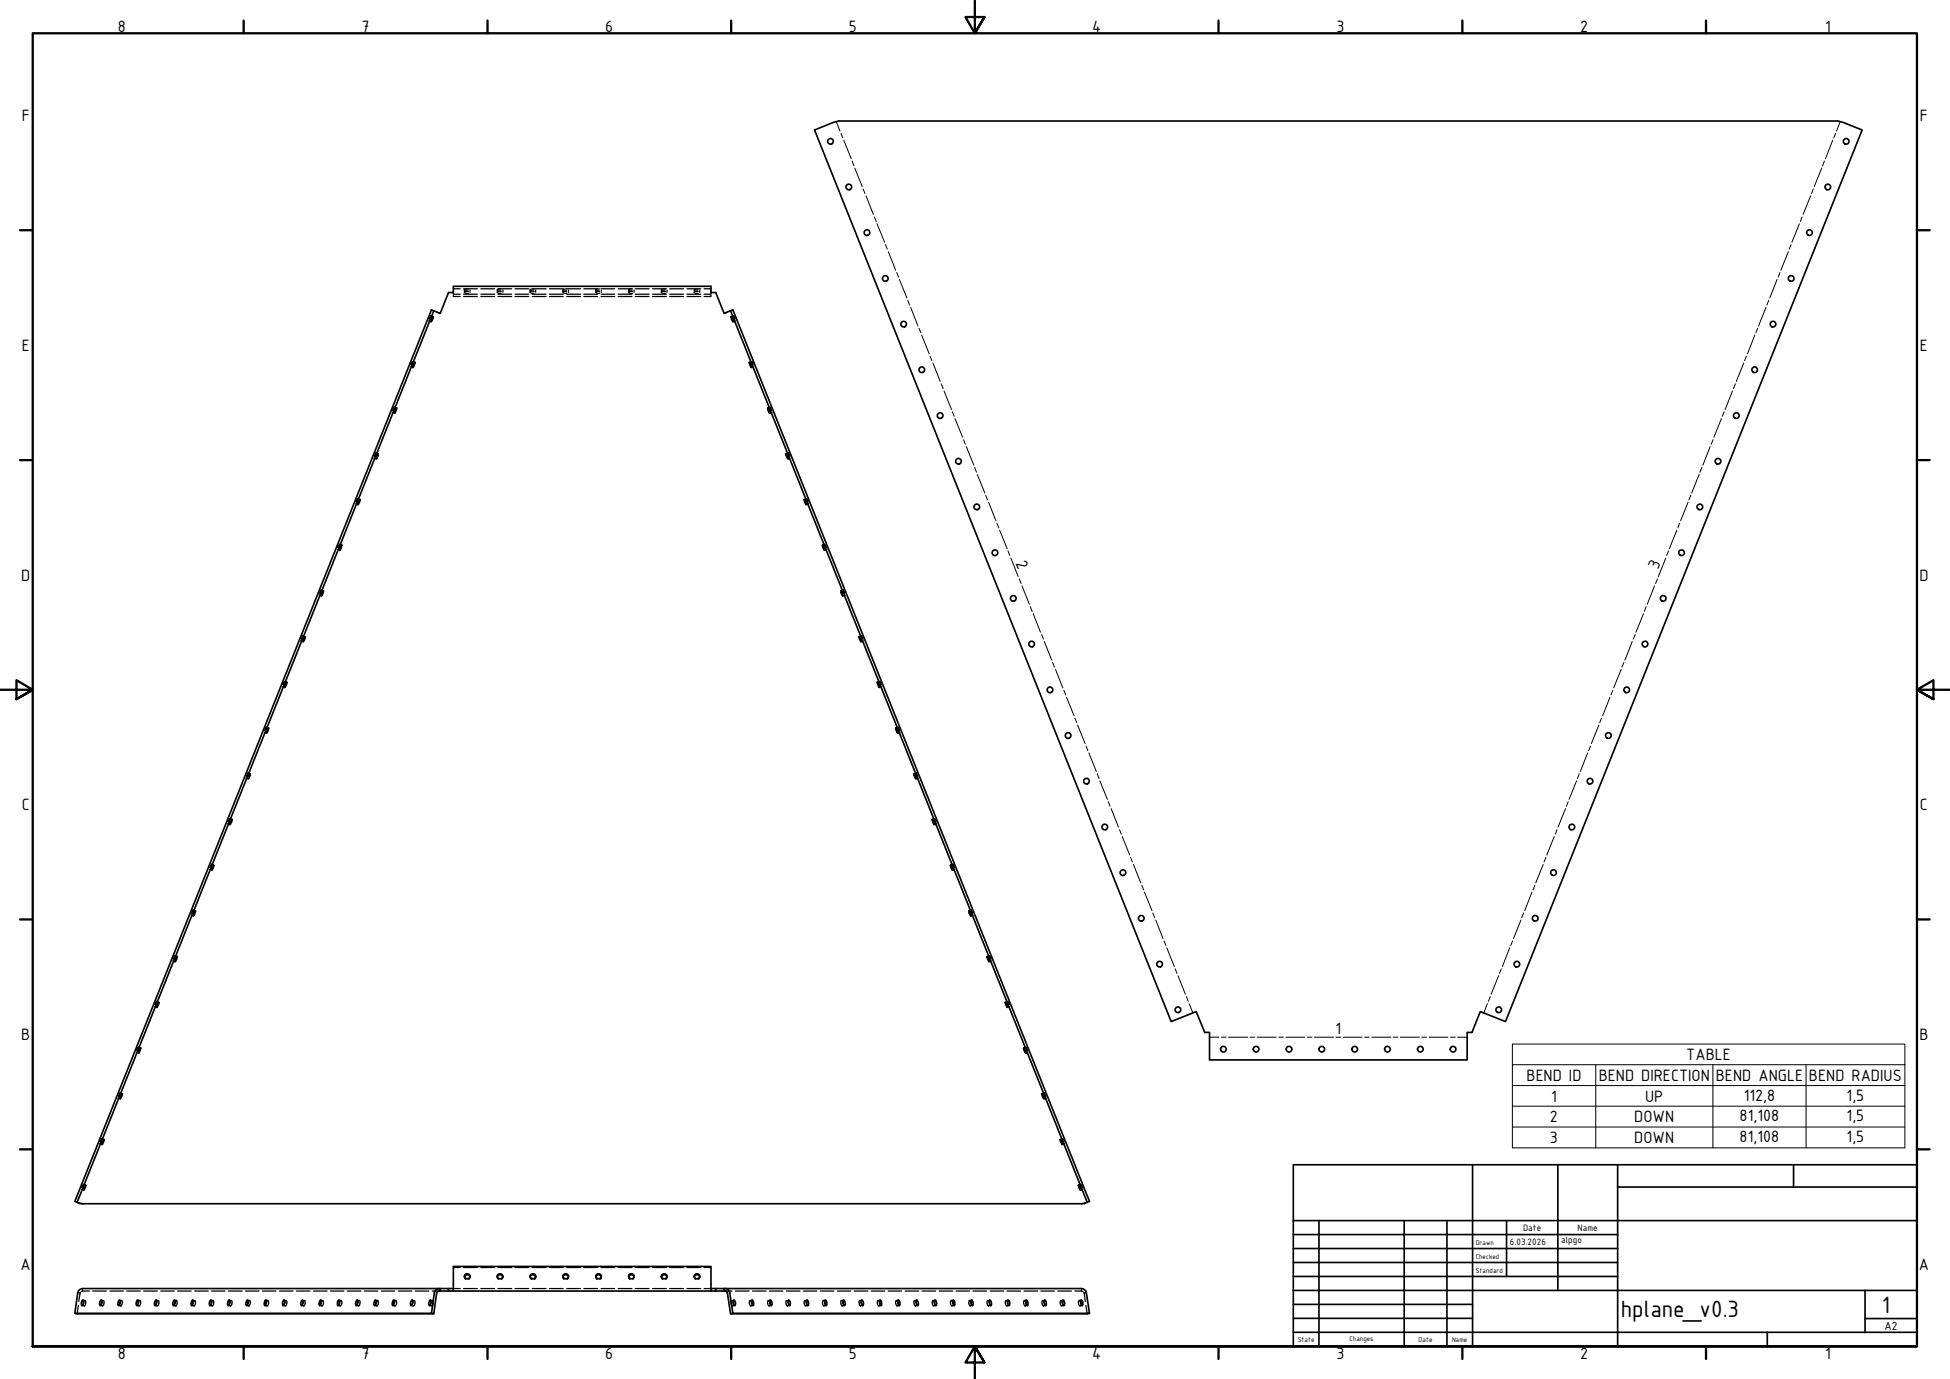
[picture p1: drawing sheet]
<svg xmlns="http://www.w3.org/2000/svg" width="594mm" height="420mm" viewBox="0 0 594 420" stroke-linecap="round" stroke-linejoin="round" font-family="sans-serif">
<defs><g id="words">
<g font-size="7.7">
<text x="493.8" y="401.3">hplane_v0.3</text>
<text x="573.3" y="400">1</text>
</g>
<g font-size="5.4">
<text x="35.9" y="9.8">8</text>
<text x="110.2" y="9.8">7</text>
<text x="184.4" y="9.8">6</text>
<text x="258.6" y="9.8">5</text>
<text x="332.7" y="9.8">4</text>
<text x="407.2" y="9.8">3</text>
<text x="481.4" y="9.8">2</text>
<text x="556" y="9.8">1</text>
<text x="6.6" y="36.9">F</text>
<text x="584.9" y="36.9">F</text>
<text x="6.6" y="106.9">E</text>
<text x="584.9" y="106.9">E</text>
<text x="309.4" y="171.4" transform="rotate(68 309.4 171.4)">2</text>
<text x="505.1" y="173.7" transform="rotate(-68 505.1 173.7)">3</text>
<text x="6.5" y="176.9">D</text>
<text x="584.8" y="176.9">D</text>
<text x="6.6" y="246.9">C</text>
<text x="584.9" y="246.9">C</text>
<text x="6.5" y="316.9">B</text>
<text x="406.8" y="315.2">1</text>
<text x="584.8" y="316.9">B</text>
<text x="513.7" y="323">TABLE</text>
<text x="465.1" y="329.4">BEND ID</text>
<text x="487" y="329.4">BEND DIRECTION</text>
<text x="522.7" y="329.4">BEND ANGLE</text>
<text x="551.1" y="329.4">BEND RADIUS</text>
<text x="472.6" y="335.6">1</text>
<text x="501.2" y="335.6">UP</text>
<text x="531.2" y="335.3">112,8</text>
<text x="562.5" y="335.3">1,5</text>
<text x="472.2" y="342">2</text>
<text x="497.9" y="342">DOWN</text>
<text x="530" y="341.6">81,108</text>
<text x="562.5" y="341.6">1,5</text>
<text x="530" y="348">81,108</text>
<text x="562.5" y="348">1,5</text>
<text x="472.2" y="348.3">3</text>
<text x="497.9" y="348.3">DOWN</text>
<text x="6.3" y="386.9">A</text>
<text x="584.6" y="386.9">A</text>
<text x="35.9" y="414.1">8</text>
<text x="110.2" y="414.1">7</text>
<text x="184.4" y="414.1">6</text>
<text x="258.6" y="414.1">5</text>
<text x="332.7" y="414.1">4</text>
<text x="407.2" y="414.1">3</text>
<text x="481.4" y="414.1">2</text>
<text x="556" y="414.1">1</text>
</g>
<text font-size="3.9" x="574.1" y="405.1">A2</text>
<g font-size="3">
<text x="464" y="375.1">Date</text>
<text x="480.6" y="375.1">Name</text>
<text x="460" y="379.4">6.03.2026</text>
<text x="475.6" y="378.8">alpgo</text>
</g>
<g font-size="2.3">
<text x="449.6" y="379.4">Drawn</text>
<text x="449.6" y="383.6">Checked</text>
<text x="449.6" y="387.9">Standard</text>
<text x="395.4" y="408.8">State</text>
<text x="411.1" y="408.5">Changes</text>
<text x="432.2" y="408.8">Date</text>
<text x="442.4" y="408.8">Name</text>
</g>
</g></defs>
<!-- layer: Hidden (ISO) -->
<g fill="none" stroke="#000" stroke-width=".38">
<path d="M130.6 97.8l.3 .1M131.1 98l.2 .1M131.3 96.2l-.6 1M131.3 96.2l-.3 1.1M131.3 96.2l.2 .1M131.8 96.4l.2 .1M138.1 88h2.1M138.1 89.1v.4M138.1 89.9v.4h2.1M138.1 89.6h2.1M141.2 88h4.2M141.2 89.6h4.2"/>
<path d="M141.2 90.3h4.2M141.5 88.4l1.2 .3M141.5 89.1l.4 .2h.8M141.5 88.4v.2M141.5 88.8v.3M142.7 88.1l-1.2 .3M142.7 88.8h-.8l-.4 .3M143.2 88.4v.2M143.2 88.8v.3M146.5 88h4.2M146.5 89.6h4.2M146.5 90.3h4.2"/>
<path d="M151.5 88.4l1.2 .3M151.5 89.1l.4 .2h.8M151.5 88.4v.2M151.5 88.8v.3M151.7 88h4.2M151.7 89.6h4.2M151.7 90.3h4.2M152.7 88.1l-1.1 .1-.1 .2M152.7 88.8h-.8l-.4 .3M153.2 88.4v.2M153.2 88.8v.3M156.9 88h4.2"/>
<path d="M156.9 89.6h4.2M156.9 90.3h4.2M161.5 88.4l1.2 .3M161.5 89.1l.4 .2h.8M161.5 88.4v.2M161.5 88.8v.3M162.2 88h4.2M162.2 89.6h4.2M162.2 90.3h4.2M162.7 88.1l-1.2 .3M162.7 88.8h-.8l-.4 .3M163.2 88.4v.2"/>
<path d="M163.2 88.8v.3M167.4 88h4.2M167.4 89.6h4.2M167.4 90.3h4.2M171.5 88.4l1.2 .3M171.5 89.1l.4 .2h.8M171.5 88.4v.2M171.5 88.8v.3M172.7 88.1l-1.1 .1-.1 .2M172.7 88.8h-.8l-.4 .3M172.7 88h4.1M172.7 89.6h4.1"/>
<path d="M172.7 90.3h4.1M173.2 88.4v.2M173.2 88.8v.3M177.9 88h4.2M177.9 89.6h4.2M177.9 90.3h4.2M181.5 88.4l1.2 .3M181.5 89.1l.4 .2h.8M181.5 88.4v.2M181.5 88.8v.3M182.7 88.1l-1.2 .3M182.7 88.8h-.8l-.4 .3"/>
<path d="M183.1 88h4.2M183.1 89.6h4.2M183.1 90.3h4.2M183.2 88.4v.2M183.2 88.8v.3M188.3 88h4.2M188.3 89.6h4.2M188.3 90.3h4.2M191.5 88.4l.3 .2 .9 .1M191.5 89.1l.3 .2h.9M191.5 88.4v.2M191.5 88.8v.3"/>
<path d="M192.7 88.1l-1.1 .1-.1 .2M192.7 88.8a.84 .84 0 0 0-1.2 .3M193.2 88.4v.2M193.2 88.8v.3M193.5 88h4.2M193.5 89.6h4.2M193.5 90.3h4.2M198.8 88h4.2M198.8 89.6h4.2M198.8 90.3h4.2M201.5 88.4l1.2 .3M201.5 89.1l.4 .2h.8"/>
<path d="M201.5 88.4v.2M201.5 88.8v.3M202.7 88.1l-1.2 .3M202.7 88.8h-.8l-.4 .3M203.2 88.4v.2M203.2 88.8v.3M204 88h4.2M204 89.6h4.2M204 90.3h4.2M209.3 88h4.2M209.3 89.6h4.2M209.3 90.3h4.2"/>
<path d="M211.5 88.4l.3 .2 .9 .1M211.5 89.1l.3 .2h.9M211.5 88.4v.2M211.5 88.8v.3M212.7 88.1l-1.1 .1-.1 .2M212.7 88.8a.84 .84 0 0 0-1.2 .3M213.2 88.4v.2M213.2 88.8v.3M214.5 88h2.1M214.5 89.6h2.1M216.6 89.9v.4h-2.1M216.6 89.1v.4"/>
<path d="M222.9 96.4l-.2 .1M223.4 96.2l.3 1.1M223.4 96.2l.6 1M223.4 96.2l-.2 .1M223.6 98l-.3 .1M224 97.8l-.2 .1M125.1 111.7l.2 .1M125.5 111.9l.3 .1M125.7 110.2l-.5 1M125.7 110.2l-.3 1M125.7 110.2h.2M126.2 110.3l.2 .1"/>
<path d="M228.5 110.3l-.2 .1M229 110.2l.3 1M229 110.2l.5 1M229 110.2h-.3M229.2 111.9l-.3 .1M229.6 111.7l-.2 .1M113.9 139.6l.3 .1M114.4 139.7l.2 .2M114.6 138l-.6 1M114.6 138l-.4 1.1M114.6 138l.2 .1M115 138.2l.3 .1"/>
<path d="M119.5 125.6l.3 .1M120 125.8l.2 .1M120.1 124.1l-.5 1M120.1 124.1l-.3 1M120.1 124.1h.3M120.6 124.2l.2 .1M234.1 124.2l-.2 .1M234.6 124.1l.3 1M234.6 124.1l.5 1M234.6 124.1h-.3M234.7 125.8l-.2 .1M235.2 125.6l-.3 .1"/>
<path d="M239.6 138.2l-.1 .1M240.2 138l.2 1.1M240.2 138l.5 1M240.2 138l-.3 .1M240.3 139.7l-.2 .2M240.7 139.6l-.2 .1M108.4 153.5l.2 .1M108.8 153.6l.2 .2M109 151.9l-.5 1.1M109 151.9l-.3 1.1M109 151.9l.2 .1M109.5 152.1l.2 .1"/>
<path d="M245.2 152.1l-.2 .1M245.7 151.9l.3 1.1M245.7 151.9l.6 1.1M245.7 151.9l-.2 .1M245.9 153.6l-.3 .2M246.3 153.5l-.2 .1M97.9 179.7l-.6 1.1M97.9 179.7l-.4 1.2M97.9 179.7l.2 .2M98.3 179.9l.3 .2M102.8 167.4l.2 .1M103.3 167.6l.2 .1"/>
<path d="M103.4 165.8l-.5 1.1M103.4 165.8l-.3 1.1M103.4 165.8l.2 .1M103.9 166l.2 .1M250.8 166l-.2 .1M251.3 165.8l.3 1.1M251.3 165.8l.5 1.1M251.3 165.8l-.3 .1M251.5 167.6l-.3 .1M251.9 167.4l-.2 .1M256.3 179.9l-.1 .2M256.9 179.7l.3 1.2"/>
<path d="M256.9 179.7l.5 1.1M256.9 179.7l-.3 .2M91.6 195.2l.3 .2M92.1 195.4l.2 .2M92.3 193.7l-.5 1M92.3 193.7l-.4 1.1M92.3 193.7l.2 .1M92.8 193.9l.2 .1M97.2 181.3l.3 .2M97.7 181.5l.2 .1M257 181.5l-.2 .1M257.5 181.3l-.3 .2"/>
<path d="M261.9 193.9l-.2 .1M262.4 193.7l.3 1.1M262.4 193.7l.6 1M262.4 193.7l-.2 .1M262.6 195.4l-.2 .2M263 195.2l-.2 .2M86.1 209.2l.2 .1M86.6 209.4l.1 .1M86.7 207.6l-.5 1M86.7 207.6l-.3 1.1M86.7 207.6l.2 .1M87.2 207.8l.2 .1"/>
<path d="M267.5 207.8l-.2 .1M268 207.6l.3 1.1M268 207.6l.5 1M268 207.6l-.2 .1M268.2 209.4l-.3 .1M268.6 209.2l-.2 .1M74.9 237l.3 .2M75.4 237.2l.2 .1M75.6 235.5l-.5 1M75.6 235.5l-.4 1.1M75.6 235.5l.2 .1M76 235.6l.3 .2"/>
<path d="M80.5 223.1l.3 .1M81 223.3l.2 .1M81.2 221.5l-.6 1M81.2 221.5l-.4 1.2M81.2 221.5l.1 .2M81.6 221.7l.3 .1M273.1 221.7l-.2 .1M273.6 221.5l.3 1.2M273.6 221.5l.5 1M273.6 221.5l-.3 .2M273.7 223.3l-.2 .1M274.2 223.1l-.3 .1"/>
<path d="M278.6 235.6l-.2 .2M279.1 235.5l.3 1.1M279.1 235.5l.6 1M279.1 235.5l-.2 .1M279.3 237.2l-.2 .1M279.8 237l-.3 .2M69.3 251l.3 .1M69.8 251.2h.2M70 249.4l-.5 1M70 249.4l-.3 1.1M70 249.4l.2 .1M70.5 249.6l.2 .1"/>
<path d="M284.2 249.6l-.2 .1M284.7 249.4l.3 1.1M284.7 249.4l.5 1M284.7 249.4l-.2 .1M284.9 251.2h-.3M285.3 251l-.2 .1M58.2 278.8l.3 .1M58.7 279l.2 .1M58.9 277.3l-.6 .9M58.9 277.3l-.4 1.1M58.9 277.3h.2M59.3 277.4l.3 .1"/>
<path d="M63.8 264.9l.2 .1M64.3 265.1l.2 .1M64.5 263.3l-.6 1M64.5 263.3l-.4 1.2M64.5 263.3l.1 .1M64.9 263.5l.2 .1M289.8 263.5l-.2 .1M290.3 263.3l.3 1.2M290.3 263.3l.5 1M290.3 263.3l-.3 .1M290.4 265.1l-.2 .1M290.9 264.9l-.3 .1"/>
<path d="M295.4 277.4l-.3 .1M295.8 277.3l.4 1.1M295.8 277.3l.6 .9M295.8 277.3h-.2M296 279l-.2 .1M296.5 278.8l-.3 .1M52.6 292.8h.3M53.1 293h.2M53.3 291.2l-.5 1M53.3 291.2l-.3 1.1M53.3 291.2l.2 .1M53.7 291.4h.3"/>
<path d="M300.9 291.4h-.2M301.4 291.2l.3 1.1M301.4 291.2l.5 1M301.4 291.2l-.2 .1M301.6 293h-.2M302 292.8h-.2M42.2 319.1l-.6 .9M42.2 319.1l-.4 1M42.2 319.1h.2M42.6 319.2l.3 .1M47.1 306.7l.2 .1M47.6 306.9h.2"/>
<path d="M47.7 305.1l-.5 1M47.7 305.1l-.3 1.1M47.7 305.1l.2 .1M48.2 305.3l.2 .1M306.5 305.3l-.2 .1M307 305.1l.3 1.1M307 305.1l.5 1M307 305.1l-.2 .1M307.1 306.9h-.2M307.6 306.7l-.2 .1M312.1 319.2l-.3 .1M312.5 319.1l.4 1"/>
<path d="M312.5 319.1l.6 .9M312.5 319.1h-.2M35.9 334.6h.3M36.4 334.8h.2M36.6 333l-.5 1M36.6 333l-.3 1.1M36.6 333h.2M37 333.2h.3M41.5 320.6l.2 .1M42 320.8l.2 .1M312.7 320.8l-.2 .1M313.2 320.6l-.3 .1"/>
<path d="M317.7 333.2h-.3M318.1 333l.4 1.1M318.1 333l.5 1M318.1 333h-.2M318.3 334.8h-.2M318.8 334.6h-.3M30.4 348.5h.2M30.9 348.7h.2M31 346.9l-.5 1M31 346.9l-.3 1.1M31 346.9l.2 .1M31.4 347.1l.3 .1"/>
<path d="M323.2 347.1l-.2 .1M323.7 346.9l.3 1.1M323.7 346.9l.5 1M323.7 346.9l-.2 .1M323.8 348.7h-.1M324.3 348.5h-.2M23.7 366.4l.5 .1M24.7 366.6l.4 .2M24.8 362.4l.2 .1M25.3 362.6l.2 .1M25.5 360.8l-.6 1M25.5 360.8l-.4 1.1"/>
<path d="M25.5 360.8l.2 .1M25.9 361l.2 .1M328.8 361l-.3 .1M329.2 360.8l.4 1.1M329.2 360.8l.6 1M329.2 360.8l-.1 .1M329.4 362.6l-.2 .1M329.9 362.4l-.2 .1M330 366.6l-.5 .2M331 366.4l-.5 .1M23.7 393.9h.2M23.9 397.7l-.4 2.6"/>
<path d="M24.2 393.9l.2 .1M24.4 394l-.4 2.5M24.6 393.7l-.2 .3M25 397.8h.2M25.1 393.4l-.3 .1M25.1 393.4h2.1M25.1 392.6v.3M25.1 393.1v.3M25.3 396.1l.2 .1M25.5 397.9h.2M25.7 396.5l.3-.3 .2 .5-.3 1-.2 .2-.2-.2M25.7 396.2h.3"/>
<path d="M28.3 393.4h4.1M30.5 397.8h.3M30.9 396.1l.2 .1M31 397.9h.2M31.2 396.5l.4-.3 .1 .8-.4 .9-.2-.2M31.3 396.2h.2M33.5 393.4h4.1M36.1 397.8h.2M36.4 396.1l.2 .1M36.6 397.9h.2M36.8 396.5l.2-.2a.96 .96 0 0 1-.3 1.6l-.1-.2M36.8 396.2h.3"/>
<path d="M38.6 393.4h4.1M41.7 397.8h.2M42 396.1l.2 .1M42.2 397.9h.2M42.4 396.5l.1-.2a.96 .96 0 0 1-.2 1.6l-.1-.2M42.4 396.2h.3M43.8 393.4h4.1M47.2 397.8h.3M47.6 396.1l.2 .1M47.7 397.9h.2M47.9 396.5l.4-.3 .2 .5-.3 1-.2 .2-.2-.2M48 396.2h.3"/>
<path d="M49 393.4h4.1M52.8 397.8h.3M53.1 396.1l.2 .1M53.3 397.9h.2M53.5 396.5l.3-.3 .2 .8-.4 .9-.2-.2M53.6 396.2h.2M54.1 393.4h4.1M58.4 397.8h.2M58.7 396.1l.2 .1M58.9 397.9h.2M59.1 396.5l.1-.2a.96 .96 0 0 1-.2 1.6l-.1-.2M59.1 396.2h.3"/>
<path d="M59.3 393.4h4.1M63.9 397.8h.3M64.3 396.1l.2 .1M64.5 393.4h4.1M64.5 397.9h.1M64.7 396.5l.1-.2a1.05 1.05 0 0 1-.2 1.6l-.1-.2M64.7 396.2h.3M69.5 397.8h.3M69.6 393.4h4.2M69.8 396.1l.2 .1M70 397.9h.2M70.2 396.5l.3-.3 .2 .5-.1 .8-.3 .4-.2-.2"/>
<path d="M70.3 396.2h.2M74.8 393.4h4.1M75.1 397.8h.3M75.4 396.1l.2 .1M75.6 397.9h.2M75.8 396.5l.1-.2a.96 .96 0 0 1-.2 1.6l-.1-.2M75.9 396.2h.2M79.9 393.4h4.2M80.7 397.8h.2M81 396.1l.2 .1M81.2 397.9h.1M81.4 396.5l.1-.2a.96 .96 0 0 1-.2 1.6l-.1-.2"/>
<path d="M81.4 396.2h.3M85.2 393.4h4.1M86.2 397.8h.3M86.6 396.1l.1 .1M86.7 397.9h.2M86.9 396.5l.3-.3 .2 .5-.2 1-.2 .2-.2-.2M87 396.2h.2M90.3 393.4h4.1M91.8 397.8h.3M92.1 396.1l.2 .1M92.3 397.9h.2M92.5 396.5l.3-.3 .2 .8-.4 .9-.2-.2"/>
<path d="M92.6 396.2h.2M95.5 393.4h4.1M97.4 397.8h.2M97.7 396.1l.2 .1M97.9 397.9h.2M98.1 396.5l.1-.2a.96 .96 0 0 1-.2 1.6l-.1-.2M98.2 396.2h.2M100.6 393.4h4.2M103 397.8h.2M103.3 396.1l.2 .1M103.4 397.9h.2M103.7 396.5l.1-.2a.96 .96 0 0 1-.2 1.6l-.1-.2"/>
<path d="M103.7 396.2h.2M105.8 393.4h4.2M108.5 397.8h.3M108.8 396.1l.2 .1M109 397.9h.2M109.2 396.5l.3-.3 .2 .5-.2 1-.2 .2-.2-.2M109.3 396.2h.2M111 393.4h4.1M114.1 397.8h.3M114.4 396.1l.2 .1M114.6 397.9h.2M114.8 396.5l.3-.3 .2 .8-.4 .9-.2-.2"/>
<path d="M114.9 396.2h.2M116.1 393.4h4.2M119.7 397.8h.2M120 396.1l.2 .1M120.1 397.9h.3M120.4 396.5l.1-.2a.96 .96 0 0 1-.2 1.6l-.1-.2M120.4 396.2h.2M121.3 393.4h4.2M125.2 397.8h.3M125.5 396.1l.3 .1M125.7 397.9h.2M126 396.5l.1-.2a.96 .96 0 0 1-.2 1.6l-.1-.2"/>
<path d="M126 396.2h.2M126.5 393.4h4.1M130.8 397.8h.3M131.1 396.1l.2 .1M131.3 397.9h.2M131.5 396.5l.3-.3 .2 .5-.2 1-.2 .2-.2-.2M131.6 396.2h.2M131.7 393.4h2M138.1 392.6h2.1M138.1 386.2h2.1M141.2 392.6h4.2M141.2 386.2h4.2"/>
<path d="M141.5 388.9v.3M141.5 389l.2 .7 .2 .1M143.2 389l-.4 .8M143.2 388.9v.3M146.5 392.6h4.2M146.5 386.2h4.2M151.5 389l.4 .8M151.5 388.9v.3M151.7 392.6h4.2M151.7 386.2h4.2M153.2 389l-.4 .8M153.2 388.9v.3"/>
<path d="M156.9 392.6h4.2M156.9 386.2h4.2M161.5 389l.2 .7 .2 .1M161.5 388.9v.3M162.2 392.6h4.2M162.2 386.2h4.2M163.2 389l-.4 .8M163.2 388.9v.3M167.4 392.6h4.2M167.4 386.2h4.2M171.5 389l.4 .8M171.5 388.9v.3"/>
<path d="M172.7 392.6h4.1M172.7 386.2h4.1M173.2 389l-.4 .8M173.2 388.9v.3M177.9 392.6h4.2M177.9 386.2h4.2M181.5 389l.2 .7 .2 .1M181.5 388.9v.3M183.1 392.6h4.2M183.1 386.2h4.2M183.2 389l-.4 .8M183.2 388.9v.3"/>
<path d="M188.3 392.6h4.2M188.3 386.2h4.2M191.5 389l.4 .8M191.5 388.9v.3M193.2 389l-.4 .8M193.2 388.9v.3M193.5 392.6h4.2M193.5 386.2h4.2M198.8 392.6h4.2M198.8 386.2h4.2M201.5 389l.2 .7 .2 .1M201.5 388.9v.3"/>
<path d="M203.2 389l-.4 .8M203.2 388.9v.3M204 392.6h4.2M204 386.2h4.2M209.3 392.6h4.2M209.3 386.2h4.2M211.5 389l.4 .8M211.5 388.9v.3M213.2 389l-.4 .8M213.2 388.9v.3M214.5 392.6h2.1M214.5 386.2h2.1"/>
<path d="M221 393.4h2M222.9 396.2h.2M223.1 396.5l-.1-.2a.96 .96 0 0 0 .3 1.6v-.2M223.4 397.9h-.2M223.6 396.1l-.3 .1M223.6 397.8h.3M224 393.4h4.2M228.5 396.2h.2M228.7 396.5l-.1-.2a.96 .96 0 0 0 .3 1.6v-.2M229 397.9h-.3M229.2 396.1l-.3 .1M229.2 393.4h4.2"/>
<path d="M229.2 397.8h.2M234.1 396.2h.2M234.3 396.5l-.3-.3-.1 .8 .4 .9 .1-.2M234.4 393.4h4.1M234.6 397.9h-.3M234.8 397.8h.2M234.8 396.1l-.3 .1M239.6 393.4h4.1M239.6 396.2h.2M239.9 396.5l-.3-.3-.2 .5 .2 1 .2 .2 .2-.2M240.1 397.9h-.2M240.3 396.1l-.2 .1"/>
<path d="M240.3 397.8h.3M244.7 393.4h4.2M245.2 396.2h.2M245.4 396.5l-.1-.2a.96 .96 0 0 0 .3 1.6v-.2M245.7 397.9h-.2M245.9 396.1l-.3 .1M245.9 397.8h.2M249.9 393.4h4.2M250.8 396.2h.2M251 396.5l-.1-.2a.96 .96 0 0 0 .2 1.6l.1-.2M251.3 397.9h-.3M251.5 396.1l-.3 .1"/>
<path d="M251.5 397.8h.2M255.1 393.4h4.1M256.3 396.2h.2M256.6 396.5l-.3-.3-.1 .8 .3 .9 .2-.2M256.9 397.9h-.3M257 396.1l-.2 .1M257 397.8h.3M260.2 393.4h4.2M261.9 396.2h.2M262.2 396.5l-.3-.3-.2 .5 .2 1 .2 .2 .2-.2M262.4 397.9h-.2M262.6 396.1l-.2 .1"/>
<path d="M262.6 397.8h.3M265.4 393.4h4.2M267.5 396.2h.2M267.7 396.5l-.1-.2a.96 .96 0 0 0 .2 1.6l.1-.2M268 397.9h-.2M268.2 396.1l-.3 .1M268.2 397.8h.2M270.6 393.4h4.1M273 396.2h.2M273.3 396.5l-.1-.2a.96 .96 0 0 0 .2 1.6l.1-.2M273.6 397.9h-.3M273.7 397.8h.3"/>
<path d="M273.7 396.1l-.2 .1M275.8 393.4h4.1M278.6 396.2h.2M278.9 396.5l-.3-.3-.2 .5 .1 .8 .3 .4 .2-.2M279.1 397.9h-.2M279.3 396.1l-.2 .1M279.3 397.8h.3M280.9 393.4h4.2M284.2 396.2h.2M284.4 396.5l-.1-.2a1.05 1.05 0 0 0 .2 1.6l.1-.2M284.7 397.9h-.2M284.9 396.1l-.3 .1"/>
<path d="M284.9 397.8h.3M286.1 393.4h4.2M289.8 396.2h.2M290 396.5l-.1-.2a.96 .96 0 0 0 .2 1.6l.1-.2M290.3 397.9h-.3M290.4 396.1l-.2 .1M290.5 397.8h.2M291.3 393.4h4.1M295.3 396.2h.2M295.6 396.5l-.3-.3-.2 .8 .4 .9 .2-.2M295.8 397.9h-.2M296 397.8h.3"/>
<path d="M296 396.1l-.2 .1M296.4 393.4h4.2M300.9 396.2h.2M301.2 396.5l-.3-.3-.2 .5 .2 1 .2 .2 .2-.2M301.4 397.9h-.2M301.6 396.1l-.2 .1M301.6 393.4h4.2M301.6 397.8h.3M306.5 396.2h.2M306.7 396.5l-.1-.2a.96 .96 0 0 0 .2 1.6l.1-.2M306.8 393.4h4.1M307 397.9h-.2"/>
<path d="M307.1 396.1l-.2 .1M307.2 397.8h.2M312 393.4h4.1M312 396.2h.3M312.3 396.5l-.1-.2a.96 .96 0 0 0 .2 1.6l.1-.2M312.5 397.9h-.2M312.7 396.1l-.2 .1M312.8 397.8h.2M317.1 393.4h4.1M317.6 396.2h.2M317.9 396.5l-.3-.3-.2 .8 .4 .9 .2-.2M318.1 397.9h-.2"/>
<path d="M318.3 396.1l-.2 .1M318.3 397.8h.3M322.3 393.4h4.2M323.2 396.2h.2M323.5 396.5l-.3-.3-.2 .5 .2 1 .2 .2 .2-.2M323.7 397.9h-.2M323.8 396.1l-.1 .1M323.9 397.8h.3M327.5 393.4h2M328.7 396.2h.3M329 396.5l-.1-.2a.96 .96 0 0 0 .2 1.6l.1-.2M329.2 397.9h-.1"/>
<path d="M329.4 396.1l-.2 .1M329.5 393.4l.4 .1M329.5 397.8h.2M329.5 392.6v.3M329.5 393.1v.3M330.1 393.7l.2 .3M330.3 394l.3 2.5M330.5 393.9l-.2 .1M330.8 397.7l.4 2.6M331 393.9h-.2"/>
</g>
<!-- layer: Visible (ISO) -->
<g fill="none" stroke="#000" stroke-width=".51">
<path d="M248.2 39.6l5.8-2.3 1.5-.4h304.4l1.5 .4 5.9 2.3-108.6 271.7-7.7-3.1-2.6 6.4h-1.4v8.3h-78.5v-8.3h-1.5l-2.6-6.4-7.6 3.1zM131.9 96.6l.1 .3-.7 1.1zM132.1 94.7l-108.6 271.6M138.1 87.2h78.5v1.9h1.5l2.5 6.4 2.7-1.1 108.6 271.7-2.1 .7h-304.9l-2.1-.7 108.6-271.7 2.7 1.1 2.6-6.4h1.4zM222.6 94.7l108.6 271.6M222.7 96.5l.7 1.5-.4-.4zM126.3 110.5l-.2 1-.3 .5zM228.3 110.4l.6 1v.6zM115.2 138.3l-.1 .7-.5 .8zM120.7 124.4l-.2 1.1-.3 .4zM233.9 124.3l.6 1.6-.5-.8zM239.4 138.3l.4 .6 .3 .9z"/>
<path d="M109.7 152.2l-.6 1.6zM245 152.2l.4 .6 .2 1zM104 166.2l-.2 1-.4 .5zM250.6 166.1l.5 1 .1 .6zM93 194l-.6 1.6zM98.4 180.1l.1 .3-.6 1.2zM256.2 180.1l.6 1.5zM261.7 194l.6 1.6zM87.4 207.9l-.2 .7-.5 .9zM267.3 207.9l.7 1.6-.4-.5zM76.1 235.8l-.4 1.5v-.5zM81.7 221.9l-.2 1-.3 .5z"/>
<path d="M272.9 221.8l.6 1.6zM278.4 235.8l.6 1.5zM70.7 249.7l-.2 .7-.5 .8zM284 249.7l.7 1.5-.4-.4zM59.4 277.6v.7l-.5 .8zM65.1 263.6l-.3 1.1-.3 .5zM289.6 263.6l.7 1.6-.4-.5zM295.1 277.5l.6 1.1v.5zM54 291.4l-.2 .8-.5 .8 .1-.5zM300.7 291.4l.7 1.6-.5-.8zM42.7 319.4v.7l-.5 .8zM48.4 305.4l-.6 1.5z"/>
<path d="M306.3 305.4l.7 1.5-.4-.4zM311.8 319.3l.6 1 .1 .6zM37.1 333.3l-.1 1.1-.4 .4zM317.4 333.2l.7 1.6-.5-.8zM31.7 347.2l-.6 1.5zM323 347.2l.7 1.5zM26 361.2l.1 .3-.6 1.2zM328.5 361.1l.5 .6 .2 1zM24.2 393l.9-.4h108.6a1.57 1.57 0 0 0-1.4 1.3l-.9 6.3h-108.6l.9-6.3zM25.1 396.2a.95 .95 0 0 1-.2 1.5l-.1-1zM30.7 396.2l.2-.1 .2 .4-.2 .9-.3 .4-.2-.6zM36.3 396.2l.1-.1 .2 .9-.4 .8-.2-.1-.1-.5z"/>
<path d="M41.8 396.2a.95 .95 0 0 1-.2 1.5l-.1-1zM47.4 396.2a1.04 1.04 0 0 1-.2 1.5l-.1-1zM53 396.2l.1-.1 .2 .4-.1 .9-.3 .4-.3-.6zM58.5 396.2a.95 .95 0 0 1-.2 1.5v-1zM64.1 396.2a.95 .95 0 0 1-.2 1.5l-.1-1zM69.7 396.2l.1-.1 .2 .4-.1 .9-.3 .4-.3-.6zM75.2 396.2l.4 .1v.7l-.4 .8-.3-.6zM80.8 396.2a.95 .95 0 0 1-.2 1.5v-1zM86.4 396.2a.95 .95 0 0 1-.2 1.5l-.1-1zM91.9 396.2l.2-.1 .2 .4-.1 .9-.3 .4-.3-.6zM97.5 396.2l.2-.1 .2 .9-.4 .8-.3-.6zM103.1 396.2a.95 .95 0 0 1-.2 1.5l-.1-1z"/>
<path d="M108.7 396.2a1.04 1.04 0 0 1-.2 1.5l-.1-1zM114.2 396.2l.2-.1 .2 .4-.1 .9-.3 .4-.3-.6zM119.8 396.2a.95 .95 0 0 1-.2 1.5v-1zM125.4 396.2a.95 .95 0 0 1-.2 1.5l-.1-1zM130.9 396.2l.2-.1 .2 .4-.1 .9-.3 .4-.3-.6zM133.7 392.6h.4v.8M134.1 392.6h2.6v.8h1.4M136.7 393.4h-2.6a.8 .8 0 0 0-1.1 .6l-.9 6.3-.7-.1M136.7 392.6h1.4M138.1 393.4h80M138.1 393.4v-7.5h78.5v7.5M141.5 389a.84 .84 0 0 1 .9-.7 .84 .84 0 0 1 .8 .7"/>
<path d="M151.5 389a.84 .84 0 0 1 .8-.7 .84 .84 0 0 1 .9 .7M161.5 389a.88 .88 0 0 1 .8-.7 .88 .88 0 0 1 .9 .7M171.5 389a.84 .84 0 0 1 .8-.7 .84 .84 0 0 1 .9 .7M181.5 389a.88 .88 0 0 1 .8-.7 .88 .88 0 0 1 .9 .7M191.5 389a.84 .84 0 0 1 .8-.7 .84 .84 0 0 1 .9 .7M201.5 389a.88 .88 0 0 1 .8-.7 .88 .88 0 0 1 .9 .7M211.5 389a.84 .84 0 0 1 .8-.7 .84 .84 0 0 1 .9 .7M216.6 392.6h1.5M218.1 393.4h2.5a.72 .72 0 0 1 1 .6l1 6.3 .7-.1M218.1 392.6h111.4a1.56 1.56 0 0 1 1.5 1.3l.9 6.3h-108.6l-1-6.3a1.43 1.43 0 0 0-1.3-1.3M218.1 392.6v.8M220.6 392.6v.8"/>
<path d="M223.6 396.1l.4 .6-.2 1.1-.4-.8zM229.2 396.1l.4 1.1v.5l-.2 .1-.4-.8zM234.7 396.1l.4 .6 .1 .8-.3 .3-.3-.8zM240.3 396.1l.4 .6-.2 1.1-.3-.8zM245.9 396.1l.4 .6-.2 1.1-.4-.8zM251.4 396.1l.4 .6 .1 .8-.2 .3-.4-.8zM257 396.1l.4 .6 .1 .8-.3 .3-.3-.8zM262.6 396.1l.4 .6-.2 1.1-.4-.8zM268.2 396.1l.3 .3 .1 .8-.1 .5-.1 .1-.4-.8zM273.7 396.1l.4 .6 .1 .8-.3 .3-.3-.8zM279.3 396.1l.4 .6 .1 .8-.3 .3-.4-.8zM284.9 396.1l.4 .6-.2 1.1-.4-.8z"/>
<path d="M290.4 396.1l.5 1.1-.1 .5-.2 .1-.3-.8zM296 396.1l.4 .6 .1 .8-.3 .3-.4-.8zM301.6 396.1l.4 .6 .1 .8-.3 .3-.4-.8zM307.1 396.1l.5 .6-.2 1.1-.4-.8zM312.7 396.1l.4 .6 .1 .8-.3 .3-.4-.8zM318.3 396.1l.4 .6 .1 .8-.3 .3-.4-.8zM323.8 396.1l.5 .6-.2 1.1-.4-.8zM329.4 396.1l.5 .6v.8l-.3 .3-.4-.8zM22.8 400.2l109.3 .1M331.9 400.2l-109.3 .1"/>
<circle cx="253" cy="43.1" r=".86"/>
<circle cx="258.6" cy="57" r=".86"/>
<circle cx="556.9" cy="57" r=".86"/>
<circle cx="562.5" cy="43.1" r=".86"/>
<circle cx="264.1" cy="70.9" r=".86"/>
<circle cx="551.3" cy="70.9" r=".86"/>
<circle cx="269.7" cy="84.8" r=".86"/>
<circle cx="275.3" cy="98.8" r=".86"/>
<circle cx="540.2" cy="98.8" r=".86"/>
<circle cx="545.7" cy="84.8" r=".86"/>
<circle cx="280.8" cy="112.7" r=".86"/>
<circle cx="534.6" cy="112.7" r=".86"/>
<circle cx="286.4" cy="126.6" r=".86"/>
<circle cx="529" cy="126.6" r=".86"/>
<circle cx="292" cy="140.5" r=".86"/>
<circle cx="297.6" cy="154.4" r=".86"/>
<circle cx="517.9" cy="154.4" r=".86"/>
<circle cx="523.4" cy="140.5" r=".86"/>
<circle cx="303.1" cy="168.4" r=".86"/>
<circle cx="512.3" cy="168.4" r=".86"/>
<circle cx="308.7" cy="182.3" r=".86"/>
<circle cx="314.3" cy="196.2" r=".86"/>
<circle cx="501.2" cy="196.2" r=".86"/>
<circle cx="506.7" cy="182.3" r=".86"/>
<circle cx="319.9" cy="210.2" r=".86"/>
<circle cx="495.6" cy="210.2" r=".86"/>
<circle cx="325.4" cy="224.1" r=".86"/>
<circle cx="331" cy="238" r=".86"/>
<circle cx="484.4" cy="238" r=".86"/>
<circle cx="490" cy="224.1" r=".86"/>
<circle cx="336.6" cy="252" r=".86"/>
<circle cx="478.9" cy="252" r=".86"/>
<circle cx="342.1" cy="265.9" r=".86"/>
<circle cx="347.7" cy="279.8" r=".86"/>
<circle cx="467.7" cy="279.8" r=".86"/>
<circle cx="473.3" cy="265.9" r=".86"/>
<circle cx="353.3" cy="293.8" r=".86"/>
<circle cx="462.1" cy="293.8" r=".86"/>
<circle cx="358.9" cy="307.7" r=".86"/>
<circle cx="372.7" cy="319.7" r=".86"/>
<circle cx="382.7" cy="319.7" r=".86"/>
<circle cx="392.7" cy="319.7" r=".86"/>
<circle cx="402.7" cy="319.7" r=".86"/>
<circle cx="412.7" cy="319.7" r=".86"/>
<circle cx="422.7" cy="319.7" r=".86"/>
<circle cx="432.7" cy="319.7" r=".86"/>
<circle cx="442.7" cy="319.7" r=".86"/>
<circle cx="456.6" cy="307.7" r=".86"/>
<circle cx="142.3" cy="388.9" r=".83"/>
<circle cx="152.3" cy="388.9" r=".81"/>
<circle cx="162.3" cy="388.9" r=".83"/>
<circle cx="172.3" cy="388.9" r=".81"/>
<circle cx="182.3" cy="388.9" r=".83"/>
<circle cx="192.3" cy="388.9" r=".81"/>
<circle cx="202.3" cy="388.9" r=".83"/>
<circle cx="212.3" cy="388.9" r=".81"/>
</g>
<!-- layer: Bend Centerline (ISO) -->
<g fill="none" stroke="#000" stroke-width=".3">
<path d="M254.8 37.1l1.1 2.8M560.6 37.1l-1.1 2.8M256.2 40.6l.5 1.4M257 42.7l2.3 5.7M259.6 49.1l.6 1.4M260.4 51.2l2.3 5.7M263 57.6l.5 1.4M263.8 59.7l2.3 5.6M551.6 59.7l-2.3 5.6M552.4 57.6l-.5 1.4M555 51.2l-2.3 5.7M555.8 49.1l-.6 1.4"/>
<path d="M558.4 42.7l-2.3 5.7M559.2 40.6l-.5 1.4M266.4 66.1l.6 1.4M267.2 68.2l2.3 5.6M269.7 74.5l.6 1.4M270.6 76.7l2.3 5.6M544.8 76.7l-2.3 5.6M545.7 74.5l-.6 1.4M548.2 68.2l-2.3 5.6M549 66.1l-.5 1.4M273.2 83l.5 1.4M274 85.1l2.3 5.7"/>
<path d="M276.5 91.5l.6 1.4M277.4 93.6l2.3 5.7M280 100l.5 1.4M535.5 100l-.6 1.4M538 93.6l-2.3 5.7M538.9 91.5l-.6 1.4M541.4 85.1l-2.2 5.7M542.3 83l-.6 1.4M280.8 102.1l2.3 5.7M283.3 108.5l.6 1.4M284.2 110.6l2.2 5.6M286.8 116.9l.5 1.5"/>
<path d="M287.6 119.1l2.3 5.7M527.8 119.1l-2.2 5.7M528.7 116.9l-.6 1.5M531.2 110.6l-2.2 5.6M532.1 108.5l-.6 1.4M534.6 102.1l-2.2 5.7M290.1 125.5l.6 1.4M291 127.6l2.2 5.6M293.6 134l.5 1.4M294.4 136.1l2.3 5.6M521 136.1l-2.2 5.6M521.9 134l-.6 1.4"/>
<path d="M524.4 127.6l-2.2 5.6M525.3 125.5l-.6 1.4M296.9 142.4l.6 1.5M297.8 144.6l2.2 5.6M300.3 150.9l.6 1.4M301.2 153l2.2 5.7M303.7 159.4l.6 1.4M511.7 159.4l-.5 1.4M514.3 153l-2.3 5.7M515.1 150.9l-.6 1.4M517.7 144.6l-2.3 5.6M518.5 142.4l-.6 1.5"/>
<path d="M304.5 161.5l2.3 5.7M307.1 167.9l.6 1.4M308 170l2.2 5.7M310.5 176.4l.6 1.4M311.3 178.5l2.3 5.6M504.1 178.5l-2.3 5.6M505 176.4l-.6 1.4M507.5 170l-2.3 5.7M508.3 167.9l-.6 1.4M510.9 161.5l-2.3 5.7M313.9 184.8l.6 1.5M314.8 187l2.2 5.6"/>
<path d="M317.3 193.3l.6 1.4M318.1 195.4l2.3 5.7M497.3 195.4l-2.3 5.7M498.2 193.3l-.6 1.4M500.7 187l-2.3 5.6M501.5 184.8l-.5 1.5M320.7 201.8l.5 1.4M321.6 203.9l2.2 5.7M324.1 210.3l.6 1.5M324.9 212.4l2.3 5.7M327.5 218.8l.5 1.4M487.9 218.8l-.5 1.4"/>
<path d="M490.5 212.4l-2.2 5.7M491.4 210.3l-.6 1.5M493.9 203.9l-2.3 5.7M494.7 201.8l-.5 1.4M328.3 220.9l2.3 5.6M330.9 227.3l.5 1.4M331.7 229.4l2.3 5.7M334.3 235.8l.5 1.4M335.1 237.9l2.3 5.7M480.3 237.9l-2.3 5.7M481.1 235.8l-.5 1.4M483.7 229.4l-2.2 5.7"/>
<path d="M484.6 227.3l-.6 1.4M487.1 220.9l-2.3 5.6M337.6 244.3l.6 1.4M338.5 246.4l2.2 5.6M341.1 252.8l.5 1.4M341.9 254.9l2.3 5.6M473.5 254.9l-2.3 5.6M474.3 252.8l-.5 1.4M476.9 246.4l-2.2 5.6M477.8 244.3l-.6 1.4M344.4 261.2l.6 1.4M345.3 263.4l2.2 5.6"/>
<path d="M347.9 269.7l.5 1.4M348.7 271.8l2.3 5.7M351.2 278.2l.6 1.4M464.2 278.2l-.6 1.4M466.7 271.8l-2.2 5.7M467.6 269.7l-.6 1.4M470.2 263.4l-2.3 5.6M471 261.2l-.6 1.4M352.1 280.3l2.2 5.7M354.6 286.7l.6 1.4M355.5 288.8l2.3 5.7M358 295.2l.6 1.4"/>
<path d="M358.9 297.3l2.2 5.6M456.6 297.3l-2.3 5.6M457.4 295.2l-.6 1.4M459.9 288.8l-2.2 5.7M460.8 286.7l-.6 1.4M463.4 280.3l-2.3 5.7M361.4 303.6l.6 1.5M362.3 305.8l1.1 2.8M368.5 316h2.8M372.1 316h1.5M374.3 316h5.8M380.8 316h1.5"/>
<path d="M383 316h5.8M389.6 316h1.4M391.7 316h5.8M398.3 316h1.4M400.4 316h5.9M407 316h1.4M409.2 316h5.8M415.7 316h1.4M417.9 316h5.8M424.4 316h1.5M426.6 316h5.8M433.1 316h1.5"/>
<path d="M435.4 316h5.7M441.9 316h1.5M444.1 316h2.9M453.1 305.8l-1 2.8M454 303.6l-.5 1.5"/>
</g>
<!-- layer: Border (ISO) -->
<g fill="none" stroke="#000" stroke-width=".7">
<path d="M74.2 6.3v3.8M148.5 6.3v3.8M222.8 6.3v3.8M297 .2v9.9l-2.9-4.9h5.8l-2.9 4.9 2.9-4.9M371.2 6.3v3.8M445.5 6.3v3.8M519.7 6.3v3.8M6.1 70.1h3.9M584 70.1h3.9M6.1 140.2h3.9M584 140.2h3.9M0 210.2h10l-5-3v5.8l5-2.8-5 2.8"/>
<path d="M594 210.2h-10l5-3v5.8l-5-2.8 5 2.8M6.1 280.1h3.9M584 280.1h3.9M6.1 350.2h3.9M584 350.2h3.9M10 410.2v-400.1h574v400.1h-574h574M74.2 410.2v3.9M148.5 410.2v3.9M222.8 410.2v3.9M299.9 415.1l-2.9-4.9 2.9 4.9h-5.8l2.9-4.9v10M371.2 410.2v3.9M445.5 410.2v3.9"/>
<path d="M519.7 410.2v3.9"/>
</g>
<!-- layer: Title (ISO) -->
<g fill="none" stroke="#000" stroke-width=".51">
<path d="M394 354.9h190v55.3h-190zM448.6 354.9v55.3M474.6 354.9v38.3M492.8 354.9v55.3M546.4 354.9v6.8M394 376.2h98.8M394 371.9h190M401.8 371.9v38.3M427.8 371.9v38.3M440.8 371.9v38.3M459 371.9v17M492.8 361.7h91.2"/>
<path d="M394 380.4h98.8M394 384.7h98.8M394 388.9h98.8M394 393.2h190M394 397.4h54.6M568.2 393.2v12.7M394 405.9h190M394 401.7h54.6M538.4 405.9v4.3M568.2 401.7h15.8"/>
</g>
<!-- layer: Symbol (ISO) -->
<path d="M460.8 324.4v-6.3h119.5v6.3M460.8 330.8h119.5M460.8 337h119.5M486.2 324.4v25.3M521.8 324.4v25.3M550.2 324.4v25.3M580.3 324.4h-119.5v6.4M580.3 324.4v25.3h-119.5v-18.9M460.8 343.4h119.5" fill="none" stroke="#000" stroke-width=".3"/>
<use href="#words"/>
</svg>
